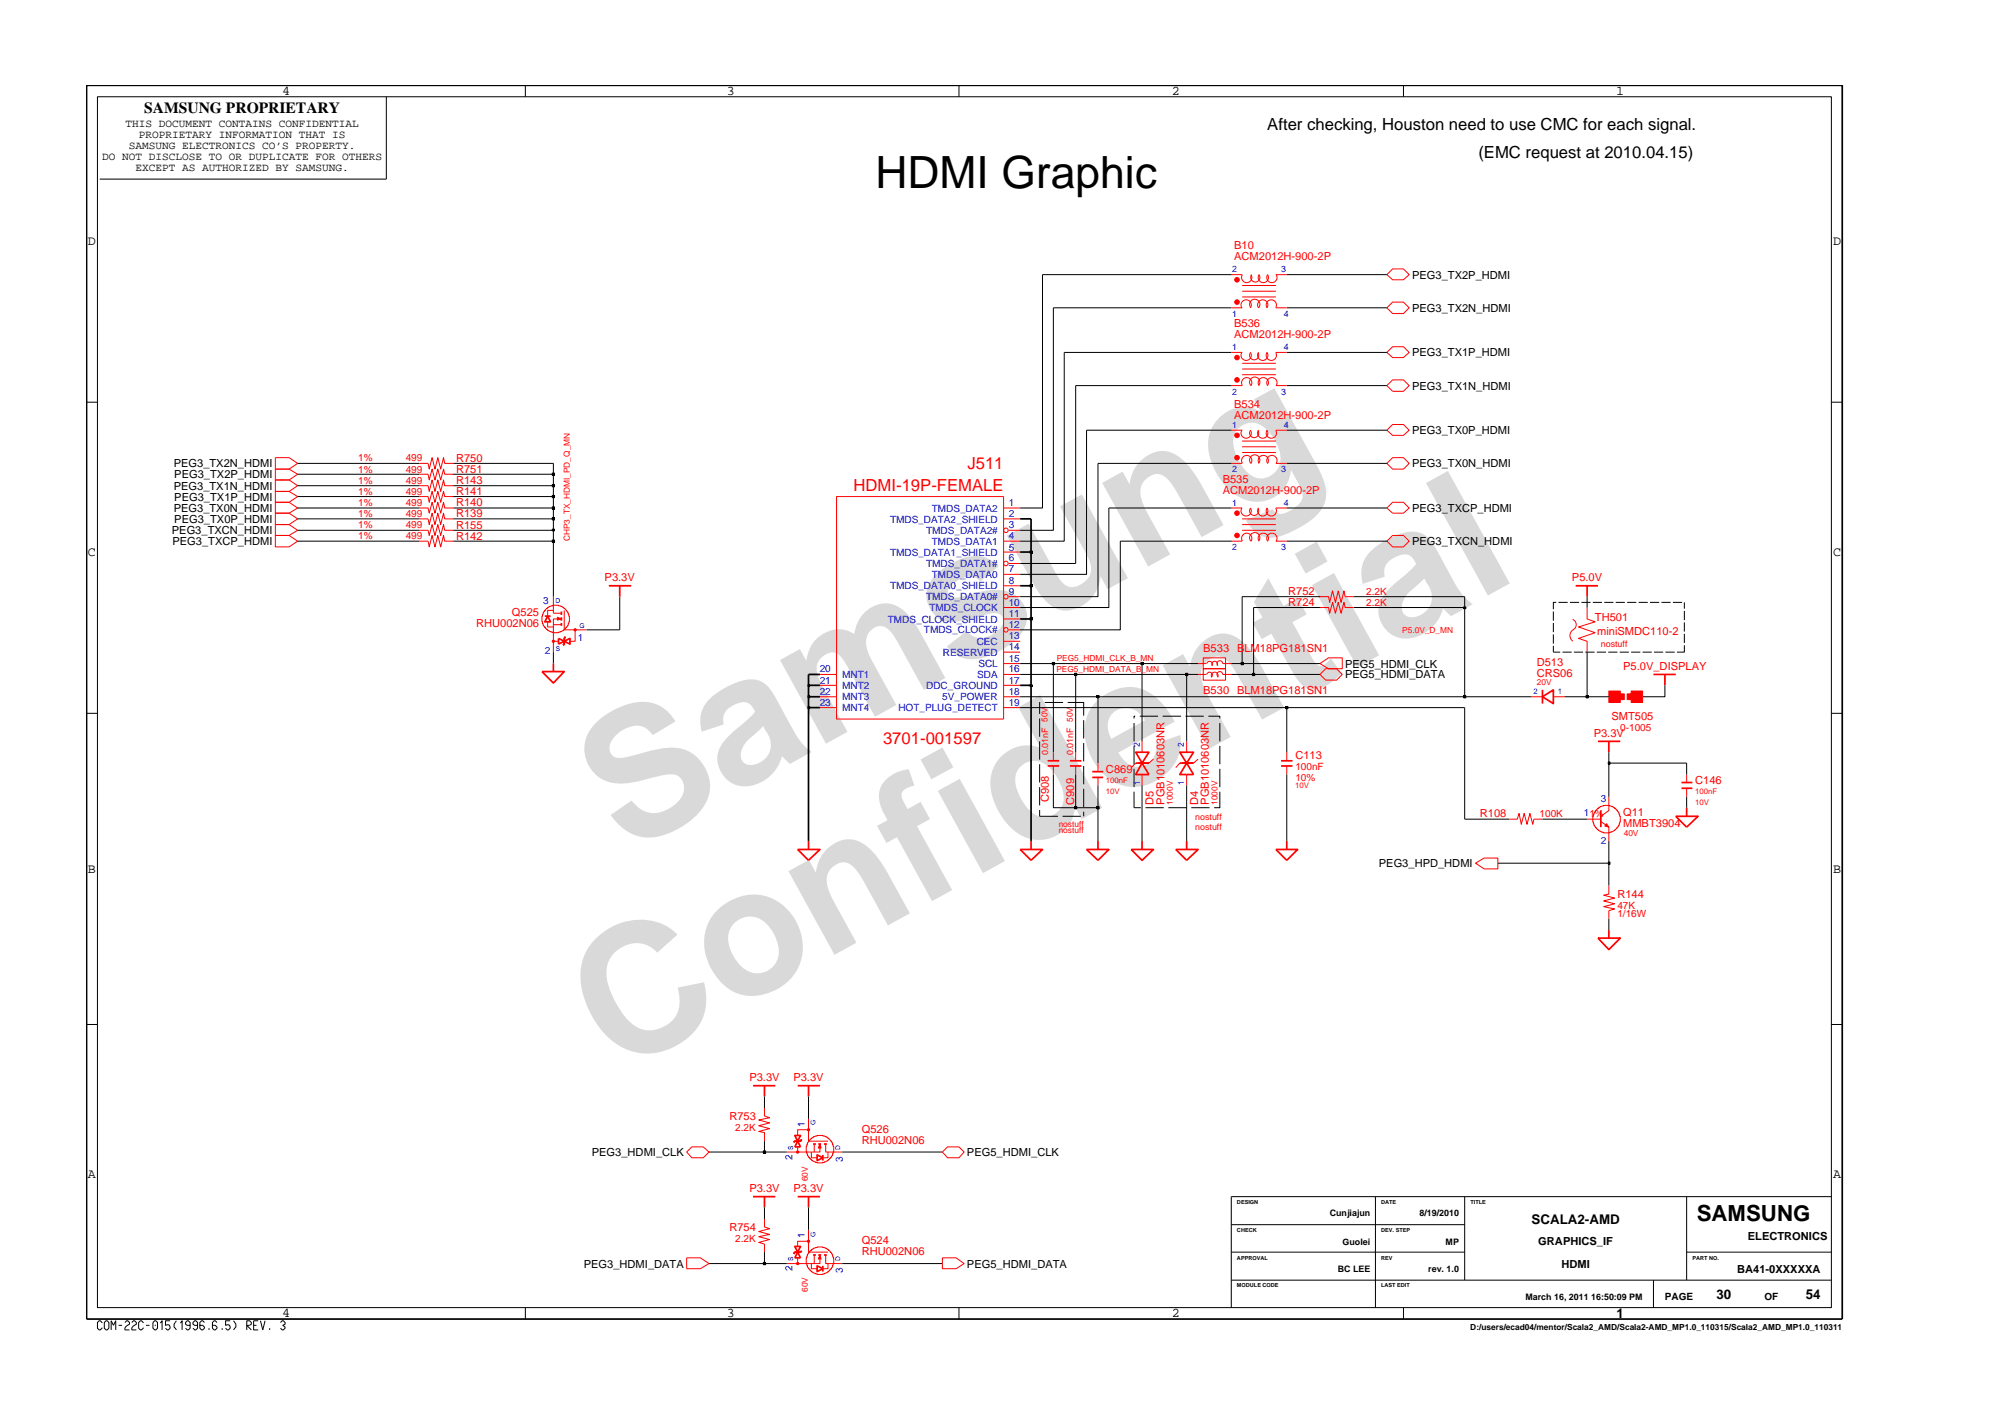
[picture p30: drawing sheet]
<svg xmlns="http://www.w3.org/2000/svg" width="297mm" height="210mm" viewBox="0 0 297 210" stroke-linecap="round" stroke-linejoin="round" font-family="sans-serif">
<defs><g id="words">
<g font-size="26.5" fill="#d9d9d9">
<text x="92.4" y="126.5" transform="rotate(-29 92.4 126.5)">Samsung</text>
<text x="91.1" y="159.2" transform="rotate(-29 91.1 159.2)">Confidential</text>
</g>
<text font-size="6.6" x="129.6" y="27.9">HDMI Graphic</text>
<text font-size="3.3" x="251.1" y="180.8">SAMSUNG</text>
<g font-size="2.5">
<text x="187.6" y="19.2">After checking, Houston need to use CMC for each signal.</text>
<text x="218.8" y="23.4">(EMC request at 2010.04.15)</text>
</g>
<g font-size="2.5" fill="#f00">
<text x="143.2" y="69.4">J511</text>
<text x="126.3" y="72.7">HDMI-19P-FEMALE</text>
<text x="130.7" y="110.1">3701-001597</text>
</g>
<text font-size="2.3" x="21.4" y="16.7">SAMSUNG PROPRIETARY</text>
<g font-size="2">
<text x="41.8" y="14">4</text>
<text x="107.6" y="14">3</text>
<text x="173.4" y="14">2</text>
<text x="239.2" y="14">1</text>
<text x="13" y="36.2">D</text>
<text x="271.3" y="36.2">D</text>
<text x="13" y="82.3">C</text>
<text x="271.3" y="82.3">C</text>
<text x="13" y="129.2">B</text>
<text x="271.3" y="129.2">B</text>
<text x="13" y="174.4">A</text>
<text x="271.3" y="174.4">A</text>
<text x="226.7" y="181.2">SCALA2-AMD</text>
<text x="41.8" y="195">4</text>
<text x="107.6" y="195">3</text>
<text x="173.4" y="195">2</text>
<text x="239.3" y="195.1">1</text>
<text x="254" y="192.2">30</text>
<text x="267.2" y="192.2">54</text>
</g>
<g font-size="1.6">
<text x="15.1" y="23.7">DO NOT DISCLOSE TO OR DUPLICATE FOR OTHERS</text>
<text x="18.6" y="18.8">THIS DOCUMENT CONTAINS CONFIDENTIAL</text>
<text x="19.1" y="22">SAMSUNG ELECTRONICS CO’S PROPERTY.</text>
<text x="20.5" y="20.4">PROPRIETARY INFORMATION THAT IS</text>
<text x="20.1" y="25.3">EXCEPT AS AUTHORIZED BY SAMSUNG.</text>
<text x="209" y="41.3">PEG3_TX2P_HDMI</text>
<text x="209" y="46.2">PEG3_TX2N_HDMI</text>
<text x="209" y="52.8">PEG3_TX1P_HDMI</text>
<text x="209" y="57.7">PEG3_TX1N_HDMI</text>
<text x="209" y="64.3">PEG3_TX0P_HDMI</text>
<text x="25.7" y="69.2">PEG3_TX2N_HDMI</text>
<text x="25.8" y="70.8">PEG3_TX2P_HDMI</text>
<text x="209" y="69.2">PEG3_TX0N_HDMI</text>
<text x="25.7" y="72.5">PEG3_TX1N_HDMI</text>
<text x="25.7" y="75.8">PEG3_TX0N_HDMI</text>
<text x="25.8" y="74.1">PEG3_TX1P_HDMI</text>
<text x="25.8" y="77.4">PEG3_TX0P_HDMI</text>
<text x="209" y="75.8">PEG3_TXCP_HDMI</text>
<text x="25.4" y="79.1">PEG3_TXCN_HDMI</text>
<text x="25.5" y="80.7">PEG3_TXCP_HDMI</text>
<text x="209" y="80.7">PEG3_TXCN_HDMI</text>
<text x="199.1" y="98.8">PEG5_HDMI_CLK</text>
<text x="199.1" y="100.4">PEG5_HDMI_DATA</text>
<text x="204.1" y="128.4">PEG3_HPD_HDMI</text>
<text x="87.6" y="171.1">PEG3_HDMI_CLK</text>
<text x="143.1" y="171.1">PEG5_HDMI_CLK</text>
<text x="227.7" y="184.3">GRAPHICS_IF</text>
<text x="258.7" y="183.5">ELECTRONICS</text>
<text x="86.4" y="187.6">PEG3_HDMI_DATA</text>
<text x="143.1" y="187.6">PEG5_HDMI_DATA</text>
<text x="231.1" y="187.6">HDMI</text>
<text x="257.1" y="188.4">BA41-0XXXXXA</text>
</g>
<g font-size="1.6" fill="#f00">
<text x="182.7" y="38.6">ACM2012H-900-2P</text>
<text x="182.7" y="36.9">B10</text>
<text x="182.7" y="48.4">B536</text>
<text x="182.7" y="50.1">ACM2012H-900-2P</text>
<text x="182.7" y="60.4">B534</text>
<text x="182.7" y="62">ACM2012H-900-2P</text>
<text x="67.5" y="68.3">R750</text>
<text x="67.5" y="70">R751</text>
<text x="67.5" y="71.6">R143</text>
<text x="181" y="71.5">B535</text>
<text x="67.5" y="76.6">R139</text>
<text x="67.5" y="75">R140</text>
<text x="67.5" y="73.3">R141</text>
<text x="181" y="73.1">ACM2012H-900-2P</text>
<text x="67.5" y="79.9">R142</text>
<text x="67.5" y="78.3">R155</text>
<text x="89.5" y="86">P3.3V</text>
<text x="190.7" y="89.8">R724</text>
<text x="190.7" y="88.1">R752</text>
<text x="232.7" y="86">P5.0V</text>
<text x="70.5" y="92.8">RHU002N06</text>
<text x="75.8" y="91.2">Q525</text>
<text x="236.1" y="92">TH501</text>
<text x="236.4" y="94">miniSMDC110-2</text>
<text x="178.1" y="96.5">B533</text>
<text x="183.1" y="96.5">BLM18PG181SN1</text>
<text x="227.4" y="98.6">D513</text>
<text x="227.4" y="100.3">CRS06</text>
<text x="240.2" y="99.2">P5.0V_DISPLAY</text>
<text x="178.1" y="102.7">B530</text>
<text x="183.1" y="102.7">BLM18PG181SN1</text>
<text x="238.5" y="106.6">SMT505</text>
<text x="191.7" y="112.4">C113</text>
<text x="235.9" y="109.1">P3.3V</text>
<text x="155.2" y="118.7" transform="rotate(-90 155.2 118.7)">C908</text>
<text x="159" y="119.1" transform="rotate(-90 159 119.1)">C909</text>
<text x="163.7" y="114.4">C869</text>
<text x="170.7" y="119.1" transform="rotate(-90 170.7 119.1)">D5</text>
<text x="172.3" y="119.1" transform="rotate(-90 172.3 119.1)">PGB1010603NR</text>
<text x="177.3" y="119.1" transform="rotate(-90 177.3 119.1)">D4</text>
<text x="178.9" y="119.1" transform="rotate(-90 178.9 119.1)">PGB1010603NR</text>
<text x="250.9" y="116.1">C146</text>
<text x="219" y="121">R108</text>
<text x="240.2" y="122.4">MMBT3904</text>
<text x="240.2" y="120.8">Q11</text>
<text x="239.4" y="132.9">R144</text>
<text x="110.9" y="160">P3.3V</text>
<text x="117.4" y="160">P3.3V</text>
<text x="107.9" y="165.8">R753</text>
<text x="127.5" y="167.7">Q526</text>
<text x="127.5" y="169.3">RHU002N06</text>
<text x="110.9" y="176.5">P3.3V</text>
<text x="117.4" y="176.5">P3.3V</text>
<text x="107.9" y="182.2">R754</text>
<text x="127.5" y="185.8">RHU002N06</text>
<text x="127.5" y="184.2">Q524</text>
</g>
<g font-size="1.5" fill="#f00">
<text x="53" y="68.3">1%</text>
<text x="53" y="70">1%</text>
<text x="53" y="71.6">1%</text>
<text x="60" y="68.3">499</text>
<text x="60" y="70">499</text>
<text x="60" y="71.6">499</text>
<text x="53" y="76.5">1%</text>
<text x="53" y="74.9">1%</text>
<text x="53" y="73.3">1%</text>
<text x="60" y="76.5">499</text>
<text x="60" y="74.9">499</text>
<text x="60" y="73.3">499</text>
<text x="53" y="79.8">1%</text>
<text x="53" y="78.2">1%</text>
<text x="60" y="79.8">499</text>
<text x="60" y="78.2">499</text>
<text x="202.2" y="89.7">2.2K</text>
<text x="202.2" y="88">2.2K</text>
<text x="191.7" y="113.9">100nF</text>
<text x="239.8" y="108.2">0-1005</text>
<text x="191.7" y="115.6">10%</text>
<text x="227.9" y="120.9">100K</text>
<text x="239.4" y="134.5">47K</text>
<text x="239.4" y="135.8">1/16W</text>
<text x="108.8" y="167.4">2.2K</text>
<text x="108.8" y="183.9">2.2K</text>
</g>
<g font-size="1.5" fill="#00f">
<text x="131.7" y="77.3">TMDS_DATA2_SHIELD</text>
<text x="137.9" y="75.7">TMDS_DATA2</text>
<text x="149.3" y="74.9">1</text>
<text x="149.3" y="76.5">2</text>
<text x="131.7" y="82.3">TMDS_DATA1_SHIELD</text>
<text x="137.1" y="84">TMDS_DATA1#</text>
<text x="137.1" y="79">TMDS_DATA2#</text>
<text x="137.9" y="80.6">TMDS_DATA1</text>
<text x="149.3" y="79.8">4</text>
<text x="149.3" y="83.1">6</text>
<text x="149.3" y="81.5">5</text>
<text x="149.3" y="78.2">3</text>
<text x="80.4" y="89.3">3</text>
<text x="131.7" y="87.3">TMDS_DATA0_SHIELD</text>
<text x="137.1" y="88.9">TMDS_DATA0#</text>
<text x="137.9" y="85.6">TMDS_DATA0</text>
<text x="149.3" y="89.7">10</text>
<text x="149.3" y="84.7">7</text>
<text x="149.3" y="88">9</text>
<text x="149.3" y="86.4">8</text>
<text x="85.5" y="94.9">1</text>
<text x="131.4" y="92.2">TMDS_CLOCK_SHIELD</text>
<text x="136.7" y="93.8">TMDS_CLOCK#</text>
<text x="137.6" y="90.5">TMDS_CLOCK</text>
<text x="144.6" y="95.5">CEC</text>
<text x="149.3" y="94.6">13</text>
<text x="149.3" y="93">12</text>
<text x="149.3" y="91.3">11</text>
<text x="80.7" y="96.8">2</text>
<text x="121.3" y="99.5">20</text>
<text x="121.3" y="101.2">21</text>
<text x="124.7" y="100.4">MNT1</text>
<text x="124.7" y="102">MNT2</text>
<text x="137.1" y="102">DDC_GROUND</text>
<text x="139.5" y="97.1">RESERVED</text>
<text x="144.6" y="100.4">SDA</text>
<text x="144.8" y="98.8">SCL</text>
<text x="149.3" y="101.2">17</text>
<text x="149.3" y="96.2">14</text>
<text x="149.3" y="97.9">15</text>
<text x="149.3" y="99.5">16</text>
<text x="121.3" y="102.8">22</text>
<text x="121.3" y="104.5">23</text>
<text x="124.7" y="103.7">MNT3</text>
<text x="124.7" y="105.3">MNT4</text>
<text x="133" y="105.3">HOT_PLUG_DETECT</text>
<text x="139.5" y="103.7">5V_POWER</text>
<text x="149.3" y="102.8">18</text>
<text x="149.3" y="104.5">19</text>
<text x="236.9" y="118.7">3</text>
<text x="234.4" y="120.8">11%</text>
<text x="236.9" y="124.9">2</text>
<text x="119.1" y="166.9" transform="rotate(-90 119.1 166.9)">1</text>
<text x="117.3" y="171.8" transform="rotate(-90 117.3 171.8)">2</text>
<text x="124.7" y="172" transform="rotate(-90 124.7 172)">3</text>
<text x="119.1" y="183.3" transform="rotate(-90 119.1 183.3)">1</text>
<text x="117.3" y="188.2" transform="rotate(-90 117.3 188.2)">2</text>
<text x="124.7" y="188.5" transform="rotate(-90 124.7 188.5)">3</text>
</g>
<g font-size="1.5">
<text x="246.4" y="192.5">PAGE</text>
<text x="261.1" y="192.5">OF</text>
</g>
<g font-size="1.3" fill="#00f">
<text x="182.3" y="40.3">2</text>
<text x="189.6" y="40.3">3</text>
<text x="182.3" y="46.9">1</text>
<text x="190" y="46.9">4</text>
<text x="182.3" y="51.8">1</text>
<text x="190" y="51.8">4</text>
<text x="182.3" y="58.4">2</text>
<text x="189.6" y="58.4">3</text>
<text x="182.3" y="63.3">1</text>
<text x="190" y="63.3">4</text>
<text x="182.3" y="69.9">2</text>
<text x="189.6" y="69.9">3</text>
<text x="182.3" y="74.8">1</text>
<text x="190" y="74.8">4</text>
<text x="182.3" y="81.4">2</text>
<text x="189.6" y="81.4">3</text>
</g>
<g font-size="1.3" fill="#f00">
<text x="236.9" y="95.8">nostuff</text>
<text x="155.1" y="111.8" transform="rotate(-90 155.1 111.8)">0.01nF 50V</text>
<text x="158.8" y="111.8" transform="rotate(-90 158.8 111.8)">0.01nF 50V</text>
<text x="176.9" y="122.9">nostuff</text>
<text x="176.9" y="121.3">nostuff</text>
</g>
<g font-size="1.3">
<text x="196.8" y="180.1">Cunjiajun</text>
<text x="198.7" y="184.2">Guolei</text>
<text x="210.1" y="180.1">8/19/2010</text>
<text x="214" y="184.2">MP</text>
<text x="198" y="188.3">BC LEE</text>
<text x="211.4" y="188.3">rev. 1.0</text>
<text x="225.8" y="192.4">March 16, 2011 16:50:09 PM</text>
</g>
<g font-size="1.2" fill="#f00">
<text x="84.4" y="80.1" transform="rotate(-90 84.4 80.1)">CHP3_TX_HDMI_PD_Q_MN</text>
<text x="207.5" y="93.7">P5.0V_D_MN</text>
<text x="156.3" y="99.4">PEG5_HDMI_DATA_B_MN</text>
<text x="156.4" y="97.8">PEG5_HDMI_CLK_B_MN</text>
<text x="227.4" y="101.4">20V</text>
<text x="163.7" y="117.5">10V</text>
<text x="163.7" y="115.9">100nF</text>
<text x="173.6" y="119.1" transform="rotate(-90 173.6 119.1)">1000V</text>
<text x="180.2" y="119.1" transform="rotate(-90 180.2 119.1)">1000V</text>
<text x="191.7" y="116.7">10V</text>
<text x="250.9" y="117.5">100nF</text>
<text x="250.9" y="119.1">10V</text>
<text x="156.7" y="122.4">nostuff</text>
<text x="156.7" y="123.3">nostuff</text>
<text x="240.3" y="123.8">40V</text>
<text x="119.5" y="174.8" transform="rotate(-90 119.5 174.8)">60V</text>
<text x="119.5" y="191.3" transform="rotate(-90 119.5 191.3)">60V</text>
</g>
<g font-size="1.2" fill="#00f">
<text x="227" y="102.8">2</text>
<text x="230.6" y="102.8">1</text>
<text x="168.7" y="110.5" transform="rotate(-90 168.7 110.5)">2</text>
<text x="175.2" y="110.5" transform="rotate(-90 175.2 110.5)">2</text>
<text x="168.7" y="116.2" transform="rotate(-90 168.7 116.2)">1</text>
<text x="175.2" y="116.2" transform="rotate(-90 175.2 116.2)">1</text>
</g>
<text font-size="1.2" x="217.6" y="196.9">D:/users/ecad04/mentor/Scala2_AMD/Scala2-AMD_MP1.0_110315/Scala2_AMD_MP1.0_110311</text>
<g font-size="1" fill="#00f">
<text x="82.2" y="89.3">D</text>
<text x="85.8" y="93">G</text>
<text x="82.3" y="96.3">S</text>
<text x="120.7" y="166.6" transform="rotate(-90 120.7 166.6)">G</text>
<text x="117.4" y="170.2" transform="rotate(-90 117.4 170.2)">S</text>
<text x="124.3" y="170.2" transform="rotate(-90 124.3 170.2)">D</text>
<text x="120.7" y="183.1" transform="rotate(-90 120.7 183.1)">G</text>
<text x="117.4" y="186.6" transform="rotate(-90 117.4 186.6)">S</text>
<text x="124.3" y="186.7" transform="rotate(-90 124.3 186.7)">D</text>
</g>
<g font-size=".8">
<text x="183.1" y="178.3">DESIGN</text>
<text x="204.4" y="178.3">DATE</text>
<text x="217.6" y="178.3">TITLE</text>
<text x="183.1" y="182.3">CHECK</text>
<text x="204.4" y="182.3">DEV. STEP</text>
<text x="183.1" y="190.6">MODULE CODE</text>
<text x="183.1" y="186.5">APPROVAL</text>
<text x="204.4" y="186.5">REV</text>
<text x="204.4" y="190.6">LAST EDIT</text>
<text x="250.5" y="186.5">PART NO.</text>
</g>
</g></defs>
<g fill="none" stroke="#f00" stroke-width=".15">
<path d="M62.1 75.2h1.3l.1 .8 .5-1.6 .4 1.6 .4-1.6 .4 1.6 .4-1.6 .2 .8h1.3M62.1 76.8h1.3l.1 .9 .5-1.7 .4 1.7 .4-1.7 .4 1.7 .4-1.7 .2 .8h1.3M62.1 78.5h1.3l.1 .8 .5-1.6 .4 1.6 .4-1.6 .4 1.6 .4-1.6 .2 .8h1.3M123.8 73.5h24.7v32.9h-24.7zM148.5 76.8h2.5M148.5 75.2h2.5M149.3 78.5h1.7M62.1 80.1h1.3l.1 .9 .5-1.7 .4 1.7 .4-1.7 .4 1.7 .4-1.7 .2 .8h1.3M121.4 99.8h2.4M148.5 80.1h2.5M148.5 99.8h2.5M148.5 98.2h2.5"/>
<path d="M148.5 94.9h2.5M148.5 89.9h2.5M148.5 96.5h2.5M148.5 85h2.5M148.5 81.7h2.5M148.5 86.7h2.5M148.5 91.6h2.5M149.3 83.4h1.7M149.3 88.3h1.7M149.3 93.2h1.7M121.4 103.1h2.4M121.4 104.7h2.4"/>
<path d="M121.4 101.4h2.4M148.5 103.1h2.5M148.5 104.7h2.5M148.5 101.4h2.5M236.3 119.8l.5-.4h.2a2.19 2.19 0 0 1 1.7 0v.1a1.56 1.56 0 0 1 .9 .8l.1 .5h.1v.9h-.1l-.1 .5-.1 .2-.5 .6-.6 .1v.1l-1.1 .1v-.1h-.2v-.1l-.5-.1-.4-.4-.3-.4v-.3l-.2-.2v-.9h.1l.1-.5zM238.1 118v2l-1.2 .8M234.9 121.3h2M236.9 121.6l1.2 .8v2.1"/>
<circle cx="148.9" cy="78.5" r=".34"/>
<circle cx="148.9" cy="83.4" r=".34"/>
<circle cx="148.9" cy="88.3" r=".34"/>
<circle cx="148.9" cy="93.2" r=".34"/>
</g>
<path d="M236.9 120v2.4" fill="none" stroke="#f00" stroke-width=".25"/>
<path d="M237.8 121.9l.3 .5-.6-.1z" fill="#f00"/>
<g fill="none" stroke="#f00" stroke-width=".15">
<path d="M182.2 68.6h1.6M182.2 63.7h1.6M183.8 63.7a.76 .76 0 0 0 .6 1.2 .76 .76 0 0 0 .7-1.2M183.8 66.1h5M183.8 65.3h5M183.8 67h5M183.9 68.6a.76 .76 0 0 1 .6-1.2 .76 .76 0 0 1 .6 1.2M185.1 63.7a.68 .68 0 0 0 .5 1.1 .68 .68 0 0 0 .6-1.1M185.1 68.6a.76 .76 0 0 1 .1-1.1 .76 .76 0 0 1 1 0 .76 .76 0 0 1 .1 1.1M186.3 63.7a.76 .76 0 0 0 .6 1.2 .76 .76 0 0 0 .6-1.2M186.3 68.6a.76 .76 0 0 1 .7-1.2 .76 .76 0 0 1 .6 1.2M187.5 63.7a.76 .76 0 0 0 .6 1.2 .76 .76 0 0 0 .7-1.2"/>
<path d="M187.6 68.6a.76 .76 0 0 1 .7-1.2 .76 .76 0 0 1 .6 1.2M188.8 68.6h1.6M188.8 63.7h1.6M237.8 121.9l.3 .5-.6-.1zM113.1 164v1.2l.8 .3-1.6 .3 1.6 .4-1.6 .4 1.6 .5-1.6 .4 .8 .2v1.2"/>
</g>
<circle cx="183.1" cy="67.7" r=".34" fill="#f00"/>
<circle cx="183.1" cy="67.7" r=".34" fill="none" stroke="#f00" stroke-width=".15"/>
<circle cx="183.1" cy="64.4" r=".34" fill="#f00"/>
<g fill="none" stroke="#f00" stroke-width=".15">
<path d="M40.8 72.7h2l1.3 .8-1.3 .9h-2zM182.2 68.6h.1M182.2 75.2h1.6M183.8 75.2a.76 .76 0 0 0 .6 1.2 .76 .76 0 0 0 .7-1.2M183.8 77.7h5M183.8 76.8h5M183.8 78.5h5M185.1 75.2a.68 .68 0 0 0 .5 1.1 .68 .68 0 0 0 .6-1M186.3 75.2a.76 .76 0 0 0 .6 1.2 .76 .76 0 0 0 .6-1.2M187.5 75.2a.76 .76 0 0 0 .6 1.2 .76 .76 0 0 0 .7-1.2M188.8 75.2h1.6M182.2 80.1h1.7a.76 .76 0 0 1 .6-1.2 .76 .76 0 0 1 .6 1.2"/>
<path d="M185.1 80.1a.76 .76 0 0 1 .1-1.1 .76 .76 0 0 1 1 0 .76 .76 0 0 1 .1 1.1M186.3 80.1a.76 .76 0 0 1 .7-1.2 .76 .76 0 0 1 .6 1.2M187.6 80.1a.76 .76 0 0 1 .7-1.2 .76 .76 0 0 1 .6 1.2M188.8 80.1h1.6"/>
<circle cx="183.1" cy="64.4" r=".34"/>
</g>
<circle cx="183.1" cy="79.3" r=".34" fill="#f00"/>
<circle cx="183.1" cy="79.3" r=".34" fill="none" stroke="#f00" stroke-width=".15"/>
<circle cx="183.1" cy="76" r=".34" fill="#f00"/>
<g fill="none" stroke="#f00" stroke-width=".15">
<path d="M206.1 51.3h1.6l.9 .9-.9 .7h-1.6l-.8-.7zM40.8 69.4h2l1.3 .8-1.3 .8h-2zM40.8 76h2l1.3 .8-1.3 .9h-2zM62.1 71.9h1.3l.1 .8 .5-1.7 .4 1.7 .4-1.7 .4 1.7 .4-1.7 .2 .9h1.3M62.1 70.2h1.3l.1 .8 .5-1.6 .4 1.6 .4-1.6 .4 1.6 .4-1.6 .2 .8h1.3v.1M205.3 75.2l.8-.8h1.6l.9 .8-.9 .8h-1.6zM205.3 63.7l.8-.9h1.6l.9 .9-.9 .7h-1.6zM206.1 67.7h1.6l.9 .9-.9 .8h-1.6l-.8-.8zM177.3 99.8h1.2M177.3 98.2h1.2M178.1 99v.1M178.1 99h3.3v1.7h-3.3z"/>
<path d="M178.1 97.4h3.3v1.6h-3.3zM178.6 99.9a.42 .42 0 0 1 .6-.4 .42 .42 0 0 1 .1 .7M178.6 98.2a.42 .42 0 0 1 .6-.3 .42 .42 0 0 1 .2 .7M179.4 98.5a.42 .42 0 0 1 .4-.6 .42 .42 0 0 1 .3 .6M182.2 99.8h-1.2a.42 .42 0 0 0-.6-.3 .42 .42 0 0 0-.1 .7M182.2 98.2h-1.2a.42 .42 0 0 0-.6-.4 .42 .42 0 0 0-.2 .7M182.2 80.1h.1M195.4 89.9h1.2l.2 .9 .4-1.6 .4 1.6 .5-1.6 .4 1.6 .4-1.6 .2 .7h1.2M195.4 88.3h1.2l.2 .9 .4-1.7 .4 1.7 .5-1.7 .4 1.7 .4-1.7 .2 .8h1.2M196.2 99h1.6l.9 .8-.9 .9h-1.6l-.8-.9zM232.8 91.7a.85 .85 0 0 1 .5 .8 .85 .85 0 0 1-.5 .7 1.02 1.02 0 0 0 0 1.7M234.9 89.9v1.7l1.2 .4-2.5 .8 2.5 .9-2.5 .8 1.3 .4v1.6"/>
<path d="M155.9 111.4v1.2M155.9 113.4v1.3M159.2 111.4v1.2M159.2 113.4v1.3M162.5 113v1.2M162.5 115.1v1.2M174.6 113l-.6 .6M175.6 109.7v1.7M175.6 114.7v1.6M177.3 112.4l-.7 .6M179.3 100.3a.51 .51 0 0 1 .5-.8 .51 .51 0 0 1 .4 .8M190.4 111.4v1.2"/>
<path d="M190.4 113.4v1.3M226.6 103.1h1.7M228.3 102.1v1.7M229.9 103.1h1.7M218.4 127.8l1.3-.8h2v1.6h-2zM223.4 121.3h1.2l.2-.9 .4 1.6 .4-1.6 .4 1.6 .4-1.6 .5 1.6 .1-.7h1.3M101.6 170.5l.8-.7h1.7l.8 .7-.8 .9h-1.7zM140.2 169.8h1.7l.8 .7-.8 .9h-1.7l-.7-.9zM113.1 180.4v1.2l.8 .3-1.6 .4 1.6 .4-1.6 .4 1.6 .4-1.6 .4 .8 .3v1.1"/>
<circle cx="183.1" cy="76" r=".34"/>
</g>
<g fill="none" stroke="#f00" stroke-width=".25">
<path d="M80.2 99.4h3.3l-1.6 1.7zM81.9 98.2v1.2M90.1 86.7h3.3M91.7 86.7v1.6M233.2 86.7h3.3M234.9 86.7v1.6M155.1 112.6h1.6M155.1 113.4h1.6M158.4 112.6h1.6M158.4 113.4h1.6M161.7 114.2h1.6M161.7 115.1h1.6"/>
<path d="M174.6 111.4h2l-1 1.6zM174.6 113h2M175.6 113l1 1.7h-2zM189.6 112.6h1.7M189.6 113.4h1.7M228.3 103.1l1.6-1v2.1zM228.3 102.1v2.1M236.5 109.7h3.3M238.1 109.7v1.7M249.6 119.6v1.2M151 125.7h3.3l-1.7 1.7zM152.6 124.5v1.2"/>
<path d="M174 125.7h3.3l-1.7 1.7zM175.6 124.5v1.2M236.5 138.9h3.3l-1.7 1.7zM238.1 137.7v1.2M248 120.8h3.3l-1.7 1.6z"/>
</g>
<path d="M238.1 102.3h1.7v.4h.6v.9h-.6v.4h-1.7z" fill-rule="evenodd" fill="#f00"/>
<path d="M238.1 102.3h1.7v.4h.6v.9h-.6v.4h-1.7z" fill="none" stroke="#f00" stroke-width=".15"/>
<path d="M240.8 102.7h.6v-.4h1.7v1.7h-1.7v-.4h-.6z" fill-rule="evenodd" fill="#f00"/>
<g fill="none" stroke="#f00" stroke-width=".15">
<path d="M182.2 45.6h1.6M183.8 43.1h5M183.8 44h5M183.8 42.3h5M185.1 45.5a.76 .76 0 0 0-.7-1.1 .76 .76 0 0 0-.6 1.2M185.1 45.6a.76 .76 0 0 1 .1-1.1 .76 .76 0 0 1 1 0 .76 .76 0 0 1 .1 1.1M185.1 40.6a.76 .76 0 0 1-.6 1.2 .76 .76 0 0 1-.6-1.1h-1.7M186.3 40.6a.68 .68 0 0 1-.5 1.2 .68 .68 0 0 1-.6-1.1M187.5 45.5a.76 .76 0 0 0-.6-1.1 .76 .76 0 0 0-.6 1.2M187.6 40.6a.76 .76 0 0 1-.6 1.2 .76 .76 0 0 1-.7-1.1M188.8 45.5a.76 .76 0 0 0-.7-1.1 .76 .76 0 0 0-.6 1.2M188.8 40.7h1.6"/>
<path d="M188.8 45.6h1.6M188.9 40.6a.76 .76 0 0 1-.6 1.2 .76 .76 0 0 1-.7-1.1M205.3 40.7l.8-.9h1.6l.9 .9-.9 .7h-1.6zM205.3 45.6l.8-.9h1.6l.9 .9-.9 .8h-1.6zM240.8 102.7h.6v-.4h1.7v1.7h-1.7v-.4h-.6z"/>
</g>
<circle cx="183.1" cy="41.4" r=".34" fill="#f00"/>
<circle cx="183.1" cy="41.4" r=".34" fill="none" stroke="#f00" stroke-width=".15"/>
<circle cx="183.1" cy="44.7" r=".34" fill="#f00"/>
<g fill="none" stroke="#f00" stroke-width=".15">
<path d="M182.2 40.7h.1M205.3 57.1l.8-.9h1.6l.9 .9-.9 .8h-1.6zM40.8 71h2l1.3 .9-1.3 .8h-2zM249.6 114.7v1.1M249.6 116.7v1.3M119.7 185.4l.5-.5 .4-.1a2.18 2.18 0 0 1 1.7 0 1.56 1.56 0 0 1 .8 .9l.2 .2v.3h.1v.8h-.1v.3h-.1v.3l-.2 .2-.5 .5-.5 .2v.1l-1.1 .1v-.1h-.2v-.1l-.5-.2-.7-.7v-.3l-.2-.3v-.8h.1v-.3h.1v-.2zM120.1 187v.8h.8M120.5 185.8v1.2M122.2 185.8v1.2h2.5M122.5 187v.8h-.7"/>
<circle cx="183.1" cy="44.7" r=".34"/>
</g>
<path d="M248.9 115.8h1.6M248.9 116.7h1.6M111.4 177.1h3.4M113.1 177.1v1.6M118.1 185.3l.4 .9h-.9zM120.3 185.8h.5M121.1 185.8h.4M121.9 185.8h.5" fill="none" stroke="#f00" stroke-width=".25"/>
<path d="M121.4 185.8l.1 .6h-.4z" fill="#f00"/>
<path d="M119.7 182v3.3h2.8M121.4 185.8l.1 .6h-.4zM121.4 186.2v.8h-5" fill="none" stroke="#f00" stroke-width=".15"/>
<path d="M118.6 185.2l-.1 .1h-.9l-.1 .3M120.9 187.4l.9 .4-.9 .4zM121.8 187.4v.8" fill="none" stroke="#f00" stroke-width=".25"/>
<circle cx="118.1" cy="187" r=".17" fill="#f00"/>
<circle cx="118.1" cy="187" r=".17" fill="none" stroke="#f00" stroke-width=".15"/>
<circle cx="119.7" cy="183.7" r=".17" fill="#f00"/>
<g fill="none" stroke="#f00" stroke-width=".15">
<path d="M40.8 77.7h2l1.3 .8-1.3 .8h-2zM40.8 79.3h2l1.3 .8-1.3 .9h-2zM80.8 90.2l.5-.4h.2a2.19 2.19 0 0 1 1.7 0 1.56 1.56 0 0 1 .8 .9l.2 .2v.3h.1v.8h-.1l-.1 .6-.2 .2-.5 .5-.5 .2v.1l-1.1 .1v-.1h-.2v-.1l-.5-.2-.4-.3-.3-.4v-.3l-.2-.3v-.8l.2-.3v-.2zM81.1 92v.8h.8M81.9 90.4h-.8v.8M81.9 92.5h1.2M81.9 88.3v2.5h1.2M195.4 98.2l1.2-.8h2.1v1.6h-2.1zM118.1 186.2v.8M119.7 183.7h-1.6v.8"/>
<circle cx="119.7" cy="183.7" r=".17"/>
</g>
<path d="M82.7 94.5l.8 .4-.8 .4zM83.1 90.5v.5M83.1 91.4v.5M83.1 92.2v.4M117.6 184.5h.9l-.4 .8zM118.6 185.2l-.1 .1h-.9l-.1 .3" fill="none" stroke="#f00" stroke-width=".25"/>
<path d="M82.5 91.4l.6 .2-.6 .2z" fill="#f00"/>
<path d="M82.5 91.4l.6 .2-.6 .2zM82.7 91.6h-.8v4.9M83.5 90.4v2.8h3.3" fill="none" stroke="#f00" stroke-width=".15"/>
<path d="M80.6 91.2h.9M81.1 91.2l.4 .8h-.9zM83.7 94.2l-.2 .3v.8l-.2 .2" fill="none" stroke="#f00" stroke-width=".25"/>
<circle cx="81.9" cy="94.9" r=".17" fill="#f00"/>
<circle cx="81.9" cy="94.9" r=".17" fill="none" stroke="#f00" stroke-width=".15"/>
<circle cx="85.1" cy="93.2" r=".17" fill="#f00"/>
<g fill="none" stroke="#f00" stroke-width=".15">
<path d="M182.2 57.1h1.6M182.2 52.2h1.6M183.8 52.1a.76 .76 0 0 0 .6 1.3 .76 .76 0 0 0 .7-1.2M183.8 54.6h5M183.8 53.8h5M183.8 55.5h5M183.9 57.1a.76 .76 0 0 1 .6-1.2 .76 .76 0 0 1 .6 1.2M185.1 52.2a.68 .68 0 0 0 .5 1.1 .68 .68 0 0 0 .6-1.1M185.1 57.1a.76 .76 0 0 1 .1-1.1 .76 .76 0 0 1 1 0 .76 .76 0 0 1 .1 1.1M186.3 52.1a.76 .76 0 0 0 .6 1.3 .76 .76 0 0 0 .6-1.2M186.3 57.1a.76 .76 0 0 1 .7-1.2 .76 .76 0 0 1 .6 1.2M187.5 52.1a.76 .76 0 0 0 .6 1.3 .76 .76 0 0 0 .7-1.2"/>
<path d="M187.6 57.1a.76 .76 0 0 1 .7-1.2 .76 .76 0 0 1 .6 1.2h1.5M188.8 52.2h1.6M40.8 67.7h2l1.3 .9-1.3 .8h-2zM62.1 68.6h1.3l.1 .8 .5-1.7 .4 1.7 .4-1.7 .4 1.7 .4-1.7 .2 .9h1.3M62.1 73.5h1.3l.1 .9 .5-1.7 .4 1.7 .4-1.7 .4 1.7 .4-1.7 .2 .8h1.3v.1M206.1 79.3h1.6l.9 .8-.9 .9h-1.6l-.8-.9zM81.9 94.9h.8M85.1 93.2v1.7h-.7M168.1 113l-.7 .6M169 109.7v1.7M169 114.7v1.6M170.7 112.4l-.7 .6"/>
<path d="M238.1 131.1v1.2l-.8 .2 1.7 .4-1.7 .5 1.7 .4-1.7 .4 1.7 .3-.9 .3v1.2M101.6 186.2h2.1l1.2 .8-1.2 .8h-2.1zM139.5 186.2h2l1.2 .8-1.2 .8h-2z"/>
<circle cx="85.1" cy="93.2" r=".17"/>
</g>
<g fill="none" stroke="#f00" stroke-width=".25">
<path d="M83.5 94.9l.9-.4v.8zM83.7 94.2l-.2 .3v.8l-.2 .2M244.7 99.8h3.3M246.4 99.8v1.6M168.1 111.4h1.9l-1 1.6zM168.1 113h1.9M169 113l1 1.7h-1.9zM118.1 125.7h3.3l-1.7 1.7zM119.7 124.5v1.2M160.8 125.7h3.3l-1.6 1.7zM162.5 124.5v1.2M167.4 125.7h3.3l-1.7 1.7z"/>
<path d="M169 124.5v1.2M188.8 125.7h3.3l-1.7 1.7zM190.4 124.5v1.2M111.4 160.7h3.4M113.1 160.7v1.6M118.1 160.7h3.3M118.1 177.1h3.3M119.7 160.7v1.6M119.7 177.1v1.6"/>
</g>
<circle cx="183.1" cy="56.2" r=".34" fill="#f00"/>
<circle cx="183.1" cy="56.2" r=".34" fill="none" stroke="#f00" stroke-width=".15"/>
<circle cx="183.1" cy="52.9" r=".34" fill="#f00"/>
<g fill="none" stroke="#f00" stroke-width=".15">
<path d="M182.2 57.1h.1M40.8 74.4h2l1.3 .8-1.3 .8h-2zM119.7 168.8l.5-.4 .4-.2a2.18 2.18 0 0 1 1.7 0v.1a1.55 1.55 0 0 1 .8 .9l.2 .2v.3h.1v.8h-.1v.3h-.1v.2l-.2 .3-.5 .5-.5 .2v.1h-1.1h-.2v-.1l-.5-.2-.7-.8v-.2l-.2-.3v-.8h.1l.1-.5zM120.1 170.5v.9h.8M120.5 169.3v1.2M122.2 169.3v1.2h2.5M122.5 170.5v.9h-.7"/>
<circle cx="183.1" cy="52.9" r=".34"/>
</g>
<path d="M118.1 168.9l.4 .9h-.9zM120.3 169.3h.5M121.1 169.3h.4M121.9 169.3h.5" fill="none" stroke="#f00" stroke-width=".25"/>
<path d="M121.4 169.3l.1 .6h-.4z" fill="#f00"/>
<path d="M119.7 165.6v3.3h2.8M121.4 169.3l.1 .6h-.4zM121.4 169.8v.7h-5" fill="none" stroke="#f00" stroke-width=".15"/>
<path d="M118.6 168.7l-.1 .2h-.9l-.1 .2M120.9 171l.9 .4-.9 .4zM121.8 171v.8" fill="none" stroke="#f00" stroke-width=".25"/>
<circle cx="118.1" cy="170.5" r=".17" fill="#f00"/>
<circle cx="118.1" cy="170.5" r=".17" fill="none" stroke="#f00" stroke-width=".15"/>
<circle cx="119.7" cy="167.2" r=".17" fill="#f00"/>
<g fill="none" stroke="#f00" stroke-width=".15">
<path d="M118.1 169.8v.7M119.7 167.2h-1.6v.9"/>
<circle cx="119.7" cy="167.2" r=".17"/>
</g>
<path d="M117.6 168.1h.9l-.4 .8zM118.6 168.7l-.1 .2h-.9l-.1 .2" fill="none" stroke="#f00" stroke-width=".25"/>
<g fill="none" stroke="#000" stroke-width=".15">
<path d="M14.4 14.3h256.6v179.3h-256.6zM57.2 14.3v12.2h-42.4M77.8 12.6v1.7M141.9 12.6v1.7M207.7 12.6v1.7M12.8 59.5h1.6M182.2 52.2h-24.7v27.9h-6.5M182.2 45.6h-26.3v32.9h-4.9M182.2 40.7h-27.9v34.5h-3.3M182.2 57.1h-23v26.3h-8.2M190.4 57.1h14.9M190.4 52.2h14.9"/>
<path d="M190.4 45.6h14.9M190.4 40.7h14.9M271 59.5h1.7M44.1 78.5h18M44.1 76.8h18M44.1 75.2h18M44.1 73.5h18M44.1 71.9h18M44.1 70.2h18M44.1 68.6h18M67.1 68.6h14.8v19.7M67.1 78.5h14.8"/>
<path d="M67.1 76.8h14.8M67.1 75.2h14.8M67.1 73.5h14.8M67.1 71.9h14.8M67.1 70.2h14.8M81.7 79.9h.4v.4h-.4zM81.7 78.3h.4v.3h-.4zM81.7 76.6h.4v.4h-.4zM81.7 75h.4v.4h-.4zM81.7 73.3h.4v.4h-.4zM81.7 71.7h.4v.4h-.4zM81.7 70h.4v.4h-.4z"/>
<path d="M182.2 75.2h-18.1v14.7h-13.1M182.2 68.6h-19.7v19.7h-11.5M182.2 63.7h-21.4v21.3h-9.8M190.4 75.2h14.9M190.4 68.6h14.9M190.4 63.7h14.9M44.1 80.1h18M67.1 80.1h14.8M81.9 96.5v1.7M91.7 88.3v4.9h-4.9M151 99.8h26.3M151 98.2h26.3"/>
<path d="M152.4 91.5h.4v.3h-.4zM152.4 86.5h.4v.4h-.4zM152.4 81.5h.4v.4h-.4zM155.7 98.1h.4v.3h-.4zM155.9 98.2v13.2M159 99.7h.4v.3h-.4zM159.2 99.8v11.6M168.9 98.1h.3v.3h-.3zM169 98.2v11.5M175.5 99.7h.3v.3h-.3zM175.6 99.8v9.9M182.2 80.1h-16.4v13.1h-14.8"/>
<path d="M182.2 99.8h13.2M182.2 98.2h13.2M183.7 98.1h.3v.3h-.3zM185.4 99.7h.3v.3h-.3zM190.4 80.1h14.9M195.4 89.9h-9.9v9.9M195.4 88.3h-11.6v9.9M200.3 88.3h16.5v14.8M200.3 89.9h16.5M216.6 89.8h.3v.3h-.3zM229.9 95.6v.9h1M229.9 90.5v1.4"/>
<path d="M229.9 92.2v1.4M229.9 93.9v1.4M230.3 89.2h-.4v1M230.7 89.2h1.3M231.3 96.5h1.3M232.4 89.2h1.3M232.9 96.5h1.4M234 89.2h1.4M234.6 96.5h1.4M234.9 88.3v1.6M234.9 96.5v6.6M235.7 89.2h1.4"/>
<path d="M236.3 96.5h1.4M237.4 89.2h1.4M238 96.5h1.4M239.1 89.2h1.4M239.7 96.5h1.4M240.8 89.2h1.4M241.4 96.5h1.4M242.5 89.2h1.4M243.1 96.5h1.4M244.2 89.2h1.4M244.8 96.5h1.4M245.9 89.2h1.4"/>
<path d="M246.5 96.5h1.3M247.6 89.2h1.3M249.3 95.5v1h-1.1M249.3 89.2v.9M249.3 90.4v1.4M249.3 92.1v1.4M249.3 93.8v1.4M12.8 105.6h1.6M119.6 104.6h.2v.3h-.2zM119.6 103h.2v.3h-.2zM119.6 101.4h.2v.2h-.2zM151 104.7h65.8v16.6h6.6"/>
<path d="M151 103.1h75.6M152.4 101.4h.4v.2h-.4zM153.9 119.9v.9h2.7M153.9 106.4v2.7M153.9 109.7v2.8M153.9 113.1v2.7M153.9 116.5v2.7M154 104h-.1v1.7M154.6 104h2.7M155.9 114.7v4.9h3.3M158 104h2.4v1.9M159 119.4h.4v.3h-.4z"/>
<path d="M159.2 114.7v4.9M159.2 119.6h3.3M160.4 106.6v2.7M160.4 110v2.7M160.4 113.4v2.7M160.4 116.8v2.7M162.3 119.4h.4v.3h-.4zM162.3 103h.4v.3h-.4zM162.5 103.1v9.9M162.5 116.3v8.2M167.8 117.2v2.4h1.1M167.8 107v2.7"/>
<path d="M167.8 110.4v2.7M167.8 113.8v2.7M168 106h-.2v.4M168.7 106h2.7M169 116.3v8.2M169.5 119.6h2.7M172.1 106h2.7M172.9 119.6h2.7M175.5 106h2.7M175.6 116.3v8.2M176.3 119.6h2.7M178.8 106h1.7v.4"/>
<path d="M180.5 117.2v2.4h-.8M180.5 107v2.7M180.5 110.4v2.7M180.5 113.8v2.7M190.3 104.6h.3v.3h-.3zM190.4 104.7v6.7M190.4 114.7v9.8M216.6 103h.3v.3h-.3zM231.6 103.1h6.5M234.7 103h.4v.3h-.4zM238 112.8h.3v.3h-.3zM238.1 111.4v6.6"/>
<path d="M238.1 113h11.5v1.7M246.4 101.4v1.7h-3.3M249.6 118v1.6M271 105.6h1.7M157.3 120.8h2.7M160.4 120.2v.6M221.7 127.8h16.4v3.3M228.3 121.3h6.6M238 127.6h.3v.3h-.3zM238.1 124.5v3.3M238.1 136v1.7M12.8 151.7h1.6"/>
<path d="M271 151.7h1.7M104.9 170.5h11.5M113 170.4h.3v.3h-.3zM113.1 162.3v1.7M113.1 168.9v1.6M113.1 178.7v1.7M119.7 162.3v3.3M119.7 178.7v3.3M124.7 170.5h14.8M203.6 177.1v16.5M216.8 177.1v12.4M249.6 177.1v12.4"/>
<path d="M271 177.1h-88.8v16.5M15.1 195.8l-.3-.3h-.1l-.3 .3v.8l.3 .3h.1l.3-.4M15.7 195.5h.2l.2 .3v.8l-.2 .3h-.2l-.3-.3v-.8zM16.5 196.9v-1.4l.3 .7 .3-.7v1.4M17.6 196.2h.5M18.5 195.8l.2-.3h.2l.3 .3v.2l-.5 .3-.2 .3v.3h.7M19.5 195.8l.3-.3h.1l.3 .3v.2l-.4 .3-.3 .3v.3h.7M21.2 195.8l-.3-.3h-.1l-.3 .3v.8l.3 .3h.1l.3-.4M21.6 196.2h.5M22.9 195.5h.2l.2 .3v.8l-.2 .3h-.2l-.3-.3v-.8zM23 196.1v.2M23.7 195.8l.3-.3v1.4"/>
<path d="M25.2 195.5h-.7v.7l.4-.1 .2 .1 .1 .2v.2l-.3 .3h-.1l-.3-.3M26.1 195.5a.82 .82 0 0 0 0 1.4M26.7 195.8l.3-.3v1.4M28.1 196.2h-.4l-.2-.2v-.2l.2-.3h.2l.2 .3v.8l-.2 .3h-.2l-.2-.3M29.2 196.2h-.4l-.2-.2v-.2l.2-.3h.2l.2 .3v.8l-.2 .3h-.2l-.2-.3M30.3 195.8l-.3-.3h-.2l-.2 .3v.8l.2 .3h.2l.3-.3v-.2l-.3-.2h-.4M30.9 196.6v.3M32.1 195.8l-.2-.3h-.2l-.3 .3v.8l.3 .3h.2l.2-.3v-.2l-.2-.2h-.5M32.9 196.6v.3M34.1 195.5h-.7v.7l.4-.1 .2 .1 .1 .2v.2l-.3 .3h-.2l-.2-.3M34.6 195.5a.82 .82 0 0 1 0 1.4M36.5 196.9v-1.4h.4l.3 .3v.2l-.3 .2h-.4l.7 .7"/>
<path d="M37.5 196.2h.5M38.2 195.5h-.7v1.4h.7M38.6 195.5l.3 1.4 .3-1.4M39.9 196.6v.3M41.5 195.8l.3-.3h.1l.3 .3v.2l-.3 .2 .3 .2v.2l-.3 .3h-.1l-.3-.3M77.8 193.6v1.7M104.9 187h11.5M113 186.9h.3v.3h-.3zM113.1 185.3v1.7M124.7 187h14.8M141.9 193.6v1.7M182.2 189.5h88.8"/>
<path d="M182.2 185.3h34.6M182.2 181.3h34.6M207.7 193.6v1.7M244.7 189.5v4.1M249.6 185.3h21.4"/>
</g>
<g fill="#000">
<path d="M81.7 78.3h.4v.3h-.4z" fill-rule="evenodd"/>
<path d="M81.7 76.6h.4v.4h-.4z" fill-rule="evenodd"/>
<path d="M81.7 75h.4v.4h-.4z" fill-rule="evenodd"/>
<path d="M81.7 73.3h.4v.4h-.4z" fill-rule="evenodd"/>
<path d="M81.7 71.7h.4v.4h-.4z" fill-rule="evenodd"/>
<path d="M81.7 70h.4v.4h-.4z" fill-rule="evenodd"/>
<path d="M81.7 79.9h.4v.4h-.4z" fill-rule="evenodd"/>
<path d="M152.4 91.5h.4v.3h-.4z" fill-rule="evenodd"/>
<path d="M152.4 86.5h.4v.4h-.4z" fill-rule="evenodd"/>
<path d="M152.4 81.5h.4v.4h-.4z" fill-rule="evenodd"/>
<path d="M155.7 98.1h.4v.3h-.4z" fill-rule="evenodd"/>
<path d="M168.9 98.1h.3v.3h-.3z" fill-rule="evenodd"/>
<path d="M183.7 98.1h.3v.3h-.3z" fill-rule="evenodd"/>
<path d="M216.6 89.8h.3v.3h-.3z" fill-rule="evenodd"/>
<path d="M119.6 104.6h.2v.3h-.2z" fill-rule="evenodd"/>
<path d="M119.6 103h.2v.3h-.2z" fill-rule="evenodd"/>
<path d="M119.6 101.4h.2v.2h-.2z" fill-rule="evenodd"/>
<path d="M152.4 101.4h.4v.2h-.4z" fill-rule="evenodd"/>
<path d="M159 119.4h.4v.3h-.4z" fill-rule="evenodd"/>
<path d="M159 99.7h.4v.3h-.4z" fill-rule="evenodd"/>
<path d="M162.3 119.4h.4v.3h-.4z" fill-rule="evenodd"/>
<path d="M162.3 103h.4v.3h-.4z" fill-rule="evenodd"/>
<path d="M175.5 99.7h.3v.3h-.3z" fill-rule="evenodd"/>
<path d="M185.4 99.7h.3v.3h-.3z" fill-rule="evenodd"/>
<path d="M190.3 104.6h.3v.3h-.3z" fill-rule="evenodd"/>
<path d="M216.6 103h.3v.3h-.3z" fill-rule="evenodd"/>
<path d="M234.7 103h.4v.3h-.4z" fill-rule="evenodd"/>
<path d="M238 112.8h.3v.3h-.3z" fill-rule="evenodd"/>
<path d="M238 127.6h.3v.3h-.3z" fill-rule="evenodd"/>
<path d="M113 170.4h.3v.3h-.3z" fill-rule="evenodd"/>
<path d="M113 186.9h.3v.3h-.3z" fill-rule="evenodd"/>
</g>
<path d="M12.8 12.6h259.9v182.7h-259.9zM151 76.8h1.6v47.7M121.4 99.8h-1.7v24.7M151 91.6h1.6M151 86.7h1.6M151 81.7h1.6M119.7 104.7h1.7M119.7 103.1h1.7M119.7 101.4h1.7M151 101.4h1.6" fill="none" stroke="#000" stroke-width=".25"/>
<use href="#words"/>
</svg>
